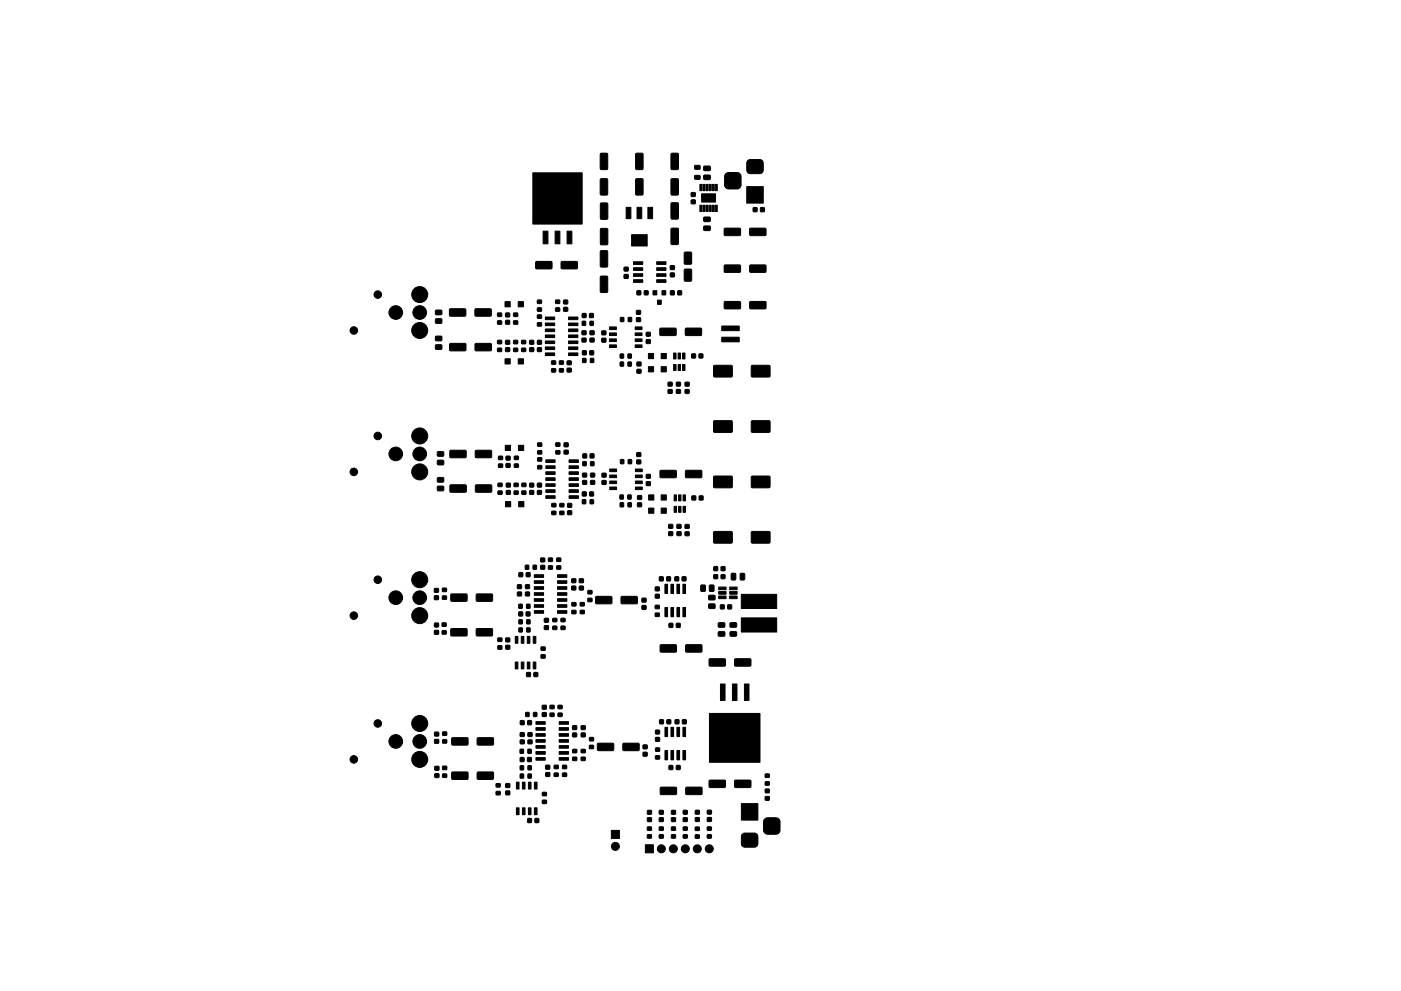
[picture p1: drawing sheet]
<svg xmlns="http://www.w3.org/2000/svg" width="297mm" height="210mm" viewBox="0 0 297 210" stroke-linecap="round" stroke-linejoin="round" font-family="sans-serif">
<g fill="#000" stroke="#000" stroke-width=".21">
<path d="M127.3 32.6l1.3-.1 .2 .2v3l-.1 .3h-1.2l-.2-.2zM134.8 32.6l1.3-.1 .2 .2v3l-.1 .3h-1.2l-.2-.2zM142.3 32.6l1.3-.1 .2 .2 .1 3-.2 .3h-1.2l-.2-.2zM147.3 37.3l1-.1 .1 .7-.2 .2h-.8l-.1-.3zM147.3 35.1h1l.1 .7-.2 .1h-.8l-.1-.2zM148.4 39.1h.4v1.3h-.4zM149 39.1h.5v1.3h-.5zM149.2 37.2l1.3-.1 .1 .3v.6l-.2 .1h-1.1l-.1-.2zM149.2 35.3l1.3-.1 .1 .3v.6l-.2 .1h-1.1l-.1-.2zM149.7 39.1h.4v1.3h-.4zM150.3 39.1h.5v1.3h-.5zM151 39.1h.4v1.3h-.4z"/>
<path d="M151.6 39.1h.5v1.3h-.5zM153.9 36.9l.5-.3h1.8a.88 .88 0 0 1 .9 .9v1.7a.88 .88 0 0 1-.9 .9h-1.7a.88 .88 0 0 1-.9-.9v-1.8zM158.3 39.6h3.5v3.5h-3.5zM158.6 34l.5-.2h2l.4 .2 .3 .6v1.5l-.1 .5-.6 .2h-2l-.5-.1-.3-.6v-1.7zM113 36.7h10.4v10.8h-10.4zM113.6 55.5h3.3l.2 .2-.1 1.2-.2 .2-3.1-.1-.2-.2zM115.2 49h1v2.7h-1zM117.7 49h1v2.7h-1zM119 55.5h3.3l.2 .2-.1 1.2-.2 .2-3.1-.1-.2-.2zM120.2 49h1v2.7h-1zM127.3 38l1.3-.1 .2 .2v3l-.1 .3h-1.2l-.2-.2zM127.3 48.5l1.3-.1 .3 .2v3.1l-.2 .2h-1.2l-.2-.1z"/>
<path d="M127.3 43.1l1.3-.1 .3 .2v3.1l-.2 .2h-1.2l-.2-.1zM127.3 53.2h1.3l.2 .1 .1 3.1-.2 .2-1.2 .1-.2-.2zM127.3 58.6h1.3l.2 .1 .1 3.1-.2 .2-1.2 .1-.2-.2zM132.8 44h1v2.4h-1zM132.3 56.7h.9v.8h-.9zM132.3 58.3h.9v.7h-.9zM133.9 49.8h3.3v2.4h-3.3zM134.3 55.5h2v.6h-2zM134.3 56.8h2v.6h-2zM134.3 58.1h2v.5h-2zM134.3 59.3h2v.6h-2zM134.8 38l1.3-.1 .2 .2v3l-.1 .3h-1.2l-.2-.2z"/>
<path d="M135.1 44h1v2.4h-1zM137.4 44h1v2.4h-1zM139.2 59.3h2v.6h-2zM139.2 58.1h2v.5h-2zM139.2 56.8h2v.6h-2zM139.2 55.5h2v.6h-2zM142.1 57.9h.9v.8h-.9zM142.1 56.4h.9v.8h-.9zM142.3 38l1.3-.1 .2 .2 .1 3-.2 .3h-1.2l-.2-.2zM142.3 48.5l1.3-.1 .2 .2 .1 3-.2 .3h-1.2l-.2-.2zM142.3 43.1l1.3-.1 .2 .2 .1 3-.2 .3h-1.2l-.2-.2zM145.1 57.1h1.3l.2 .1 .1 2.2-.2 .3h-1.2l-.2-.2z"/>
<path d="M145.1 53.5h1.3l.2 .1 .1 2.2-.2 .3h-1.2l-.2-.2zM146.6 42.4h.8v.8h-.8zM146.6 40.9h.8v.8h-.8zM148.4 43.5h.4v1.4h-.4zM148.8 41.1h2.9v1.8h-2.9zM149 43.5h.5v1.4h-.5zM149.2 48h1.3l.1 .2v.6l-.2 .1h-1.1l-.1-.2zM149.2 46.1h1.3l.1 .2v.6l-.2 .1h-1.1l-.1-.2zM149.7 43.5h.4v1.4h-.4zM150.3 43.5h.5v1.4h-.5zM151 43.5h.4v1.4h-.4zM151.6 43.5h.5v1.4h-.5z"/>
<path d="M153.6 48.5l3.3-.1 .1 .2v1.2l-.2 .2h-3.1l-.2-.3zM153.6 56.3l3.3-.1 .1 .2v1.2l-.2 .2h-3.1l-.2-.3zM159 48.5l3.3-.1 .1 .2v1.2l-.2 .2h-3.1l-.2-.3zM159 56.3l3.3-.1 .1 .2v1.2l-.2 .2h-3.1l-.2-.3zM159.7 44.1h.8v.8h-.8zM161.3 44.1h.7v.8h-.7zM92.4 73.2l1.1-.1 .2 .3v.6l-.3 .1h-.9l-.2-.2zM92.4 71.4l1.1-.1 .2 .2v.7l-.3 .1h-.9l-.2-.2zM92.4 65.8h1.1l.2 .2v.6l-.3 .2h-.9l-.2-.3zM92.4 67.7l1.1-.1 .2 .2v.7l-.3 .1h-.9l-.2-.2zM95.3 65.6l3.3-.1 .2 .2v1.2l-.3 .2h-3.1l-.1-.3zM95.4 72.9h3.2l.2 .2v1.2l-.3 .1h-3l-.2-.2z"/>
<path d="M100.7 65.6l3.3-.1 .2 .2v1.2l-.3 .2h-3.1l-.1-.3zM100.8 72.9h3.2l.2 .2v1.2l-.2 .1h-3.1l-.2-.2zM105.5 73.9h.8v.7h-.8zM105.5 72.2h.8v.7h-.8zM105.5 66.4h.8v.7h-.8zM105.5 68.1h.8v.7h-.8zM107.2 73.8h.8v.8h-.8zM107.2 72.2h.8v.8h-.8zM107.2 66.4h.8v.8h-.8zM107.2 68h.8v.8h-.8zM107.1 76.1h1.1v1.1h-1.1zM107.1 64h1.1v1.1h-1.1z"/>
<path d="M108.9 68.1h.8v.7h-.8zM108.9 66.4h.8v.7h-.8zM108.9 72.2h.8v.7h-.8zM108.9 73.9h.8v.7h-.8zM110.6 73.9h.8v.7h-.8zM110.6 72.2h.8v.7h-.8zM109.9 76.1h1.1v1.1h-1.1zM109.9 64h1.1v1.1h-1.1zM112.3 72.2h.8v.8h-.8zM112.3 73.8h.8v.8h-.8zM114 72.2h.8v.8h-.8zM114 73.8h.8v.8h-.8z"/>
<path d="M114 66.8h.8v.7h-.8zM114 68.5h.8v.7h-.8zM114 63.7h.8v.7h-.8zM114 65.3h.8v.7h-.8zM115.6 67.3h2v.5h-2zM115.6 68.5h2v.6h-2zM115.6 69.8h2v.6h-2zM115.6 71.1h2v.5h-2zM115.6 72.3h2v.6h-2zM115.6 73.6h2v.6h-2zM115.6 74.9h2v.5h-2zM117 78.2h.8v.7h-.8z"/>
<path d="M117 76.6h.8v.7h-.8zM117.8 65.3h.8v.7h-.8zM117.8 63.7h.8v.7h-.8zM118.6 76.6h.8v.7h-.8zM118.6 78.2h.8v.7h-.8zM119.5 63.7h.8v.8h-.8zM119.5 65.2h.8v.8h-.8zM120.3 78.1h.8v.8h-.8zM120.3 76.6h.8v.8h-.8zM120.6 74.9h1.9v.5h-1.9zM120.6 73.6h1.9v.6h-1.9zM120.6 72.3h1.9v.6h-1.9z"/>
<path d="M120.6 71.1h1.9v.5h-1.9zM120.6 69.8h1.9v.6h-1.9zM120.6 68.5h1.9v.6h-1.9zM120.6 67.3h1.9v.5h-1.9zM123.5 68.2h.6v.8h-.6zM123.5 74.4h.8v.9h-.8zM123.4 70.2h.8v.8h-.8zM123.4 71.8h.8v.7h-.8zM123.5 76.1h.7v.8h-.7zM123.5 66.5h.7v.9h-.7zM125.1 74.4h.7v.9h-.7zM125.1 68.2h.7v.8h-.7z"/>
<path d="M125.1 70.2h.8v.8h-.8zM125.1 71.8h.8v.7h-.8zM125 66.5h.8v.9h-.8zM125.2 76.1h.7v.8h-.7zM127.6 71.8h.8v.8h-.8zM127.6 70.2h.8v.8h-.8zM129.2 69.4h1.5v.5h-1.5zM129.2 70.6h1.5v.6h-1.5zM129.2 71.9h1.5v.6h-1.5zM129.2 73.2h1.5v.5h-1.5zM131.5 75.1h.7v.9h-.7zM131.5 76.8h.7v.9h-.7z"/>
<path d="M131.6 67.4h.6v.8h-.6zM133.2 75.1h.6v.9h-.6zM133.2 76.8h.6v.9h-.6zM133.2 67.4h.7v.8h-.7zM135 67.4h.8v.8h-.8zM135 65.9h.8v.8h-.8zM135.1 76.8h.8v.8h-.8zM135.1 78.4h.8v.8h-.8zM135.1 61.7h.7v.8h-.7zM134.7 73.2h1.4v.5h-1.4zM134.7 71.9h1.4v.6h-1.4zM134.7 70.6h1.4v.6h-1.4z"/>
<path d="M134.7 69.4h1.4v.5h-1.4zM136.6 61.7h.8v.8h-.8zM137.5 75h1.1v1.1h-1.1zM137.5 77.8h1.1v1.1h-1.1zM137 70.5h.9v.8h-.9zM137 72.1h.9v.7h-.9zM138.5 61.7h.7v.9h-.7zM139.4 63.7h.8v.9h-.8zM140.3 61.7h.9v.9h-.9zM140.2 77.8h1.1v1.1h-1.1zM140.2 75h1.1v1.1h-1.1zM142.2 61.7h.7v.8h-.7z"/>
<path d="M142.8 74.9h.5v1.3h-.5zM142.8 77.3h.5v1.3h-.5zM139.9 69.7l3.3-.1 .2 .3v1.1l-.3 .2h-3.1l-.1-.2zM143.7 61.7h.8v.8h-.8zM143.8 74.9h.5v1.3h-.5zM143.8 77.3h.5v1.3h-.5zM144.7 74.9h.5v1.3h-.5zM144.7 77.3h.5v1.3h-.5zM146.7 75.1h.7v.8h-.7zM148.2 75.1h.8v.8h-.8zM145.3 69.7l3.3-.1 .2 .3v1.1l-.3 .2h-3.1l-.1-.2zM151.3 77.6l3.8-.1 .2 .2v2.1l-.3 .2h-3.6l-.1-.3z"/>
<path d="M153 69.2h3.7v1h-3.7zM153 71.5h3.7v1h-3.7zM153.6 64h3.3l.1 .2v1.2l-.2 .1h-3.1l-.2-.2zM159 64h3.3l.1 .2v1.2l-.2 .1h-3.1l-.2-.2zM159.3 77.6l3.8-.1 .2 .2v2.1l-.3 .2h-3.6l-.1-.3zM92.8 95.9l1.1-.1 .2 .2v.7l-.3 .1h-.9l-.2-.2zM92.8 97.7l1.1-.1 .2 .3v.6l-.3 .1h-.9l-.2-.2zM95.4 95.6l3.3-.1 .1 .3v1.2l-.2 .1h-3.1l-.1-.2zM100.8 95.6l3.3-.1 .1 .3v1.2l-.2 .1h-3.1l-.1-.2zM105.7 96.8h.8v.7h-.8zM105.7 98.5h.8v.6h-.8zM107.3 96.8h.8v.8h-.8z"/>
<path d="M107.3 98.4h.8v.7h-.8zM107.1 94.5h1.1v1.1h-1.1zM109.1 98.5h.8v.6h-.8zM109.1 96.8h.8v.7h-.8zM109.9 94.5h1.1v1.1h-1.1zM114 97.1h.8v.7h-.8zM114 98.8h.8v.7h-.8zM114 94h.8v.7h-.8zM114 95.6h.8v.7h-.8zM115.7 97.6h2v.5h-2zM115.7 98.8h2v.6h-2zM117.9 95.6h.8v.7h-.8z"/>
<path d="M117.9 94h.8v.7h-.8zM119.6 94h.8v.8h-.8zM119.6 95.5h.8v.8h-.8zM120.7 98.8h1.9v.6h-1.9zM120.7 97.6h1.9v.5h-1.9zM123.6 98h.7v.8h-.7zM123.6 96.3h.8v.8h-.8zM125.2 98h.7v.8h-.7zM125.1 96.3h.8v.8h-.8zM129.3 99.5h1.4v.6h-1.4zM131.6 97.5h.6v.9h-.6zM133.2 97.5h.7v.9h-.7z"/>
<path d="M135 97.6h.8v.8h-.8zM135 96.1h.8v.7h-.8zM134.7 99.5h1.5v.6h-1.5zM141.7 81.1h.8v.8h-.8zM141.7 82.7h.8v.7h-.8zM143.4 81.1h.8v.8h-.8zM143.4 82.7h.8v.7h-.8zM145.3 81.1h.8v.8h-.8zM145.3 82.7h.8v.7h-.8zM151.3 89.3h3.8l.2 .2v2.1l-.3 .1h-3.6l-.1-.2zM159.3 89.3h3.8l.2 .2v2.1l-.3 .1h-3.6l-.1-.2zM92.8 103.2l1.1-.1 .2 .3v.6l-.3 .1h-.9l-.2-.2z"/>
<path d="M92.8 101.4l1.1-.1 .2 .2v.7l-.3 .1h-.9l-.2-.2zM95.4 102.9h3.3l.2 .2v1.2l-.3 .1h-3.1l-.1-.2zM100.8 102.9h3.3l.2 .2v1.2l-.3 .1h-3.1l-.1-.2zM105.6 104.2h.8v.7h-.8zM105.6 102.5h.8v.7h-.8zM107.4 104.1h.8v.8h-.8zM107.4 102.5h.8v.8h-.8zM107.2 106.4h1.1v1.1h-1.1zM109 102.5h.8v.7h-.8zM109 104.2h.8v.7h-.8zM110.7 104.2h.8v.7h-.8zM110.7 102.5h.8v.7h-.8z"/>
<path d="M110 106.4h1.1v1.1h-1.1zM112.3 102.5h.8v.8h-.8zM112.3 104.1h.8v.8h-.8zM114 102.5h.8v.8h-.8zM114 104.1h.8v.8h-.8zM114.7 118.4h.8v.8h-.8zM114.7 120h.8v.7h-.8zM115.7 100.1h2v.6h-2zM115.7 101.4h2v.5h-2zM115.7 102.6h2v.6h-2zM115.7 103.9h2v.6h-2zM115.7 105.2h2v.5h-2z"/>
<path d="M116.3 118.4h.8v.7h-.8zM117 108.5h.8v.7h-.8zM117 106.8h.8v.7h-.8zM118 118.4h.9v.7h-.9zM118.7 106.8h.8v.7h-.8zM118.7 108.5h.8v.7h-.8zM120.4 108.4h.8v.8h-.8zM120.4 106.8h.8v.8h-.8zM120.7 105.2h1.9v.5h-1.9zM120.7 103.9h1.9v.6h-1.9zM120.7 102.6h1.9v.6h-1.9zM120.7 101.4h1.9v.5h-1.9z"/>
<path d="M120.7 100.1h1.9v.6h-1.9zM123.5 104.4h.8v.8h-.8zM123.5 100.4h.9v.8h-.9zM123.5 102h.9v.7h-.9zM123.5 106h.7v.9h-.7zM125 104.4h.8v.8h-.8zM125.1 106h.7v.9h-.7zM125.2 100.4h.9v.8h-.9zM125.2 102h.9v.7h-.9zM127.7 102h.8v.7h-.8zM127.7 100.4h.8v.8h-.8zM129.3 100.8h1.4v.5h-1.4z"/>
<path d="M129.3 102.1h1.4v.5h-1.4zM129.3 103.3h1.4v.6h-1.4zM131.5 105h.6v.9h-.6zM131.5 106.7h.7v.8h-.7zM133.1 105h.7v.9h-.7zM133.2 106.7h.6v.8h-.6zM135.2 106.7h.8v.8h-.8zM135.2 105.2h.8v.7h-.8zM134.7 103.3h1.5v.6h-1.5zM134.7 102.1h1.5v.5h-1.5zM134.7 100.8h1.5v.5h-1.5zM137.5 105h1.1v1.1h-1.1z"/>
<path d="M137.5 107.8h1.1v1.1h-1.1zM137 100.7h.9v.7h-.9zM137 102.2h.9v.8h-.9zM140.2 107.8h1.1v1.1h-1.1zM140.2 105h1.1v1.1h-1.1zM141.8 111.3h.8v.8h-.8zM141.8 112.8h.8v.8h-.8zM142.9 105h.5v1.3h-.5zM142.9 107.4h.5v1.3h-.5zM140 99.8h3.3l.1 .2v1.2l-.2 .2-3.1-.1-.2-.2zM143.9 105h.5v1.3h-.5zM143.9 107.4h.5v1.3h-.5z"/>
<path d="M143.6 111.3h.8v.8h-.8zM143.6 112.8h.8v.8h-.8zM144.8 105h.5v1.3h-.5zM144.8 107.4h.5v1.3h-.5zM145.3 111.3h.8v.8h-.8zM145.3 112.9h.8v.7h-.8zM146.7 105.2h.8v.9h-.8zM148.3 105.2h.7v.9h-.7zM145.4 99.8h3.3l.1 .2v1.2l-.2 .2-3.1-.1-.2-.2zM151.3 101.1l3.8-.1 .2 .2v2.1l-.3 .2h-3.6l-.1-.3zM151.3 112.8h3.8l.2 .2v2.1l-.3 .1h-3.6l-.1-.2zM159.3 101.1l3.8-.1 .2 .2v2.1l-.3 .2h-3.6l-.1-.3z"/>
<path d="M159.3 112.8h3.8l.2 .2v2.1l-.3 .1h-3.6l-.1-.2zM92.1 126.4h.8v.8h-.8zM92.1 124.9h.8v.7h-.8zM92.1 133.8h.9v.7h-.9zM92.1 132.2h.9v.8h-.9zM93.8 133.8h.8v.7h-.8zM93.8 132.2h.8v.7h-.8zM93.8 126.5h.8v.6h-.8zM93.8 124.8h.8v.7h-.8zM95.6 133.4h3.3l.2 .2-.1 1.2-.2 .1h-3.1l-.2-.2zM95.6 126.1l3.3-.1 .2 .2-.1 1.2-.2 .2h-3.1l-.2-.3zM101 133.4h3.3l.1 .2v1.2l-.2 .1h-3.1l-.1-.2z"/>
<path d="M101 126.1l3.3-.1 .1 .2v1.2l-.2 .2h-3.1l-.1-.3zM105.6 135.4h.8v.7h-.8zM105.6 137h.8v.7h-.8zM107.2 135.4h.9v.8h-.9zM107.2 136.9h.9v.8h-.9zM109.2 135h.6v1.5h-.6zM109.7 125.6h.8v.8h-.8zM109.7 124.1h.8v.8h-.8zM110 129.8h.8v.9h-.8zM110 133.2h.7v.9h-.7zM110 131.5h.7v.8h-.7zM110.5 135h.6v1.5h-.6z"/>
<path d="M110 128.2h.7v.8h-.7zM110 121.5h.8v.8h-.8zM111.4 119.9h.7v.9h-.7zM111.6 129.8h.7v.9h-.7zM111.4 125.6h.8v.8h-.8zM111.4 124.1h.8v.8h-.8zM111.7 133.2h.7v.9h-.7zM111.7 131.5h.7v.8h-.7zM111.8 135h.5v1.5h-.5zM111.7 128.2h.6v.8h-.6zM111.6 121.5h.8v.8h-.8zM113 119.9h.7v.9h-.7z"/>
<path d="M113.1 135h.5v1.5h-.5zM114.7 138.9h.9v.7h-.9zM114.7 137.3h.9v.7h-.9zM113.3 121.9h2v.6h-2zM113.3 123.2h2v.6h-2zM113.3 124.5h2v.5h-2zM113.3 125.7h2v.6h-2zM113.3 127h2v.6h-2zM113.3 128.3h2v.5h-2zM113.3 129.6h2v.5h-2zM115.4 132.8h.9v.7h-.9zM115.4 131.2h.9v.8h-.9z"/>
<path d="M116.3 120.1h.8v.6h-.8zM117.2 131.2h.8v.7h-.8zM117.2 132.9h.8v.6h-.8zM118 120.1h.9v.6h-.9zM119 132.9h.8v.6h-.8zM119 131.2h.8v.7h-.8zM118.2 129.6h2v.5h-2zM118.2 128.3h2v.5h-2zM118.2 127h2v.6h-2zM118.2 125.7h2v.6h-2zM118.2 124.5h2v.5h-2zM118.2 123.2h2v.6h-2z"/>
<path d="M118.2 121.9h2v.6h-2zM121.2 124.4h.9v.7h-.9zM121.2 122.8h.9v.8h-.9zM121.3 129.5h.8v.7h-.8zM121.3 127.9h.8v.6h-.8zM122.9 124.4h.8v.7h-.8zM122.9 122.8h.8v.8h-.8zM123 127.9h.9v.6h-.9zM123 129.5h.9v.7h-.9zM124.7 127h.8v.6h-.8zM124.7 125.3h.8v.7h-.8zM126.3 126.6l3.3-.1 .2 .3-.1 1.2-.2 .1h-3.1l-.1-.2z"/>
<path d="M131.7 126.6l3.3-.1 .2 .3-.1 1.2-.2 .1h-3.1l-.1-.2zM136.1 126.9h.9v.8h-.9zM136.1 128.5h.9v.8h-.9zM139 124.6h.8v.7h-.8zM139 126.1h.8v.8h-.8zM138.9 128.4h.9v.7h-.9zM138.9 130.1h.9v.7h-.9zM139.8 122.4h.8v.8h-.8zM141.4 122.4h.7v.8h-.7zM141 128.9h.5v2h-.5zM141 124h.5v1.9h-.5zM141.9 132.3h.7v.8h-.7z"/>
<path d="M142.3 128.9h.5v2h-.5zM142.3 124h.5v1.9h-.5zM140 136.8h3.3l.1 .2v1.2l-.2 .2h-3.1l-.2-.3zM143.1 122.4h.8v.8h-.8zM143.5 128.9h.6v2h-.6zM143.5 124h.6v1.9h-.6zM143.4 132.3h.8v.8h-.8zM144.8 128.9h.5v2h-.5zM144.8 124h.5v1.9h-.5zM144.7 122.4h.7v.8h-.7zM145.4 136.8h3.3l.1 .2v1.2l-.2 .2h-3.1l-.2-.3zM148.6 124.2l.7-.1 .3 .2v.9l-.2 .3h-.6l-.2-.2z"/>
<path d="M150.4 139.8h3.3l.1 .2v1.2l-.2 .1h-3.1l-.2-.2zM150.3 128.2l1.2-.1 .1 .2v.7l-.2 .1h-1l-.2-.2zM150.3 126.3h1.2l.1 .2v.6l-.2 .2h-1l-.2-.3zM150.4 124.2l.8-.1 .2 .2v.9l-.2 .3h-.6l-.2-.2zM151.4 121.9h.7v.9h-.7zM151.4 120.2h.7v.9h-.7zM152.3 134.1l1.2-.1 .2 .2v.6l-.2 .2h-1.1l-.2-.3zM152.3 132.2l1.2-.1 .2 .2v.6l-.2 .2h-1.1l-.2-.3zM152.8 128.3h.7v.9h-.7zM152.9 121.9h.8v.9h-.8zM152.9 120.2h.8v.9h-.8zM152.4 124.6h1.5v.5h-1.5z"/>
<path d="M152.4 125.5h1.5v.6h-1.5zM152.4 126.5h1.5v.5h-1.5zM154.3 128.3h.8v.9h-.8zM154.8 134.1l1.2-.1 .2 .2v.6l-.3 .2h-1l-.1-.3zM154.8 132.2l1.2-.1 .2 .2v.6l-.3 .2h-1l-.1-.3zM155.8 139.8h3.3l.1 .2v1.2l-.2 .1h-3.1l-.2-.2zM155.1 121.7l.7-.1 .2 .2v1l-.1 .2-.6 .1-.3-.2zM154.7 126.5h1.6v.5h-1.6zM154.7 125.5h1.6v.6h-1.6zM154.7 124.6h1.6v.5h-1.6zM157.2 126.1h7.5v3h-7.5zM157.2 131.1h7.5v3h-7.5z"/>
<path d="M157 121.7l.7-.1 .2 .2v1l-.1 .2-.6 .1-.3-.2zM92.2 156.9h.8v.8h-.8zM92.2 155.4h.8v.7h-.8zM93.9 157h.8v.6h-.8zM93.9 155.3h.8v.7h-.8zM95.8 156.6l3.3-.1 .1 .2v1.2l-.2 .2h-3.1l-.1-.3zM101.2 156.6l3.3-.1 .2 .2-.1 1.2-.2 .2h-3.1l-.2-.3zM109.2 140.5h.6v1.4h-.6zM110.3 157h.8v.8h-.8zM110.3 155.5h.8v.7h-.8zM110.5 140.5h.6v1.4h-.6zM110.3 159h.7v.8h-.7z"/>
<path d="M110.3 152.9h.8v.8h-.8zM111.5 151.2h.7v.8h-.7zM111.7 142.7h.7v.8h-.7zM111.8 140.5h.5v1.4h-.5zM112 157h.8v.8h-.8zM112 155.5h.8v.7h-.8zM111.9 159h.7v.8h-.7zM111.9 152.9h.8v.8h-.8zM113.1 140.5h.5v1.4h-.5zM113.1 151.2h.7v.8h-.7zM113.2 142.7h.8v.8h-.8zM113.6 153.1h2v.6h-2z"/>
<path d="M113.6 154.4h2v.5h-2zM113.6 155.6h2v.6h-2zM113.6 156.9h2v.6h-2zM113.6 158.2h2v.5h-2zM113.6 159.5h2v.5h-2zM115 149.7h.8v.7h-.8zM115 151.2h.8v.8h-.8zM116.6 151.3h.9v.7h-.9zM116.6 149.7h.9v.6h-.9zM118.3 149.7h.9v.6h-.9zM118.3 151.3h.9v.7h-.9zM118.6 159.5h1.9v.5h-1.9z"/>
<path d="M118.6 158.2h1.9v.5h-1.9zM118.6 156.9h1.9v.6h-1.9zM118.6 155.6h1.9v.6h-1.9zM118.6 154.4h1.9v.5h-1.9zM118.6 153.1h1.9v.6h-1.9zM121.4 155.5h.8v.8h-.8zM121.4 154h.8v.8h-.8zM121.4 159h.9v.7h-.9zM123.2 155.5h.9v.8h-.9zM123.2 154h.9v.8h-.9zM123.2 159h.9v.7h-.9zM125 158.1h.8v.7h-.8z"/>
<path d="M125 156.5h.8v.7h-.8zM126.7 157.7h3.3l.1 .2v1.2l-.2 .2-3.1-.1-.2-.2zM132.1 157.7h3.3l.1 .2v1.2l-.2 .2-3.1-.1-.2-.2zM136.4 158.1h.8v.7h-.8zM136.4 159.6h.8v.8h-.8zM139 154.9h.8v.8h-.8zM139 156.5h.8v.8h-.8zM139 158.7h.8v.7h-.8zM139.9 152.7h.7v.8h-.7zM141.4 152.7h.8v.8h-.8zM141 154.3h.5v2h-.5zM142.3 154.3h.5v2h-.5z"/>
<path d="M143.2 152.7h.7v.8h-.7zM143.5 154.3h.6v2h-.6zM144.8 154.3h.6v2h-.6zM144.7 152.7h.8v.8h-.8zM152.8 145.1h.9v3.5h-.9zM155.3 145.1h1v3.5h-1zM157.8 145.1h1v3.5h-1zM150.4 151.4h10.7v10.3h-10.7zM92.2 164.2h.8v.7h-.8zM92.2 162.6h.8v.8h-.8zM93.9 164.2h.8v.7h-.8zM93.9 162.6h.8v.7h-.8z"/>
<path d="M95.8 163.8h3.3l.1 .2v1.2l-.2 .2h-3.1l-.1-.3zM101.2 163.8h3.3l.2 .2-.1 1.2-.2 .2h-3.1l-.2-.3zM105.2 166.3h.8v.7h-.8zM105.2 167.9h.8v.7h-.8zM107.2 166.3h.9v.8h-.9zM107.2 167.8h.9v.8h-.9zM109.5 165.9h.5v1.5h-.5zM109.5 171.4h.5v1.4h-.5zM110.3 160.7h.8v.9h-.8zM110.3 164.2h.7v.9h-.7zM110.3 162.5h.7v.8h-.7zM110.8 165.9h.5v1.5h-.5z"/>
<path d="M110.8 171.4h.5v1.4h-.5zM111.9 160.7h.7v.9h-.7zM111.9 173.7h.8v.8h-.8zM112 164.2h.6v.9h-.6zM112 162.5h.6v.8h-.6zM112 165.9h.6v1.5h-.6zM112 171.4h.6v1.4h-.6zM113.3 165.9h.6v1.5h-.6zM113.3 171.4h.6v1.4h-.6zM113.4 173.7h.8v.8h-.8zM115 169.8h.8v.7h-.8zM115 168.1h.8v.7h-.8z"/>
<path d="M113.6 160.7h2v.6h-2zM115.7 163.9h.8v.8h-.8zM115.7 162.4h.8v.8h-.8zM117.5 162.4h.8v.7h-.8zM117.5 164h.8v.7h-.8zM119.3 164h.8v.7h-.8zM119.3 162.4h.8v.7h-.8zM118.6 160.7h1.9v.6h-1.9zM121.4 160.7h.9v.6h-.9zM123.2 160.7h.9v.6h-.9zM129.6 176.2h1.7v1.7h-1.7zM137.3 173.5h.8v.8h-.8z"/>
<path d="M137.3 172h.8v.7h-.8zM137.3 175.5h.8v.6h-.8zM137.3 177.1h.8v.7h-.8zM139 160.4h.8v.6h-.8zM139.8 173.5h.8v.8h-.8zM139.8 172h.8v.7h-.8zM139.8 175.5h.8v.6h-.8zM139.8 177.1h.8v.7h-.8zM141 159.2h.5v2h-.5zM142.4 173.5h.8v.8h-.8zM142.4 172h.8v.7h-.8zM141.9 162.4h.7v.8h-.7z"/>
<path d="M142.3 159.2h.5v2h-.5zM142.4 175.5h.8v.6h-.8zM142.4 177.1h.8v.7h-.8zM140 167.1l3.3-.1 .2 .2-.1 1.2-.2 .2h-3.1l-.1-.3zM143.5 159.2h.6v2h-.6zM143.4 162.4h.8v.8h-.8zM144.9 173.5h.8v.8h-.8zM144.9 172h.8v.7h-.8zM144.8 159.2h.6v2h-.6zM144.9 175.5h.8v.6h-.8zM144.9 177.1h.8v.7h-.8zM147.4 173.5h.9v.8h-.9z"/>
<path d="M147.4 171.9h.9v.8h-.9zM147.4 175.5h.9v.7h-.9zM147.4 177.1h.9v.7h-.9zM145.4 167.1l3.3-.1 .2 .2-.1 1.2-.2 .2h-3.1l-.1-.3zM150 173.5h.8v.7h-.8zM150 171.9h.8v.8h-.8zM150.4 165.6l3.3-.1 .1 .2v1.2l-.2 .2h-3.1l-.2-.3zM150 175.5h.8v.6h-.8zM150 177.1h.8v.7h-.8zM155.8 165.6l3.3-.1 .1 .2v1.2l-.2 .2h-3.1l-.2-.3zM157.5 176.9l.4-.2h2l.5 .2 .3 .6v1.5l-.2 .5-.6 .2h-2l-.4-.1-.3-.6v-1.7zM157.2 170.5h3.5v3.5h-3.5z"/>
<path d="M162.3 165.9h.8v.7h-.8zM162.3 164.2h.8v.7h-.8zM162.3 169h.8v.8h-.8zM162.3 167.4h.8v.8h-.8zM162.1 173.8l.5-.3h1.9a.88 .88 0 0 1 .9 .9v1.7a.88 .88 0 0 1-.9 .9h-1.7a.88 .88 0 0 1-.9-.9v-1.8zM136.8 179.2h1.7v1.7h-1.7z"/>
<circle cx="75" cy="70.1" r=".8"/>
<circle cx="80.1" cy="62.5" r=".8"/>
<circle cx="83.9" cy="66.3" r="1.45"/>
<circle cx="89" cy="62.5" r="1.7"/>
<circle cx="89" cy="70.1" r="1.7"/>
<circle cx="89" cy="66.3" r="1.45"/>
<circle cx="80.1" cy="92.5" r=".8"/>
<circle cx="83.9" cy="96.3" r="1.45"/>
<circle cx="89" cy="92.5" r="1.7"/>
<circle cx="89" cy="96.3" r="1.45"/>
<circle cx="75" cy="100.1" r=".8"/>
<circle cx="89" cy="100.1" r="1.7"/>
<circle cx="75" cy="130.6" r=".8"/>
<circle cx="80.1" cy="123" r=".8"/>
<circle cx="83.9" cy="126.8" r="1.45"/>
<circle cx="89" cy="130.6" r="1.7"/>
<circle cx="89" cy="123" r="1.7"/>
<circle cx="89" cy="126.8" r="1.45"/>
<circle cx="80.1" cy="153.5" r=".8"/>
<circle cx="83.9" cy="157.3" r="1.45"/>
<circle cx="89" cy="153.5" r="1.7"/>
<circle cx="89" cy="157.3" r="1.45"/>
<circle cx="75" cy="161.1" r=".8"/>
<circle cx="89" cy="161.1" r="1.7"/>
<circle cx="130.5" cy="179.6" r=".85"/>
<circle cx="140.2" cy="180.1" r=".85"/>
<circle cx="142.8" cy="180.1" r=".85"/>
<circle cx="145.3" cy="180.1" r=".85"/>
<circle cx="147.8" cy="180.1" r=".85"/>
<circle cx="150.4" cy="180.1" r=".85"/>
</g>
</svg>
